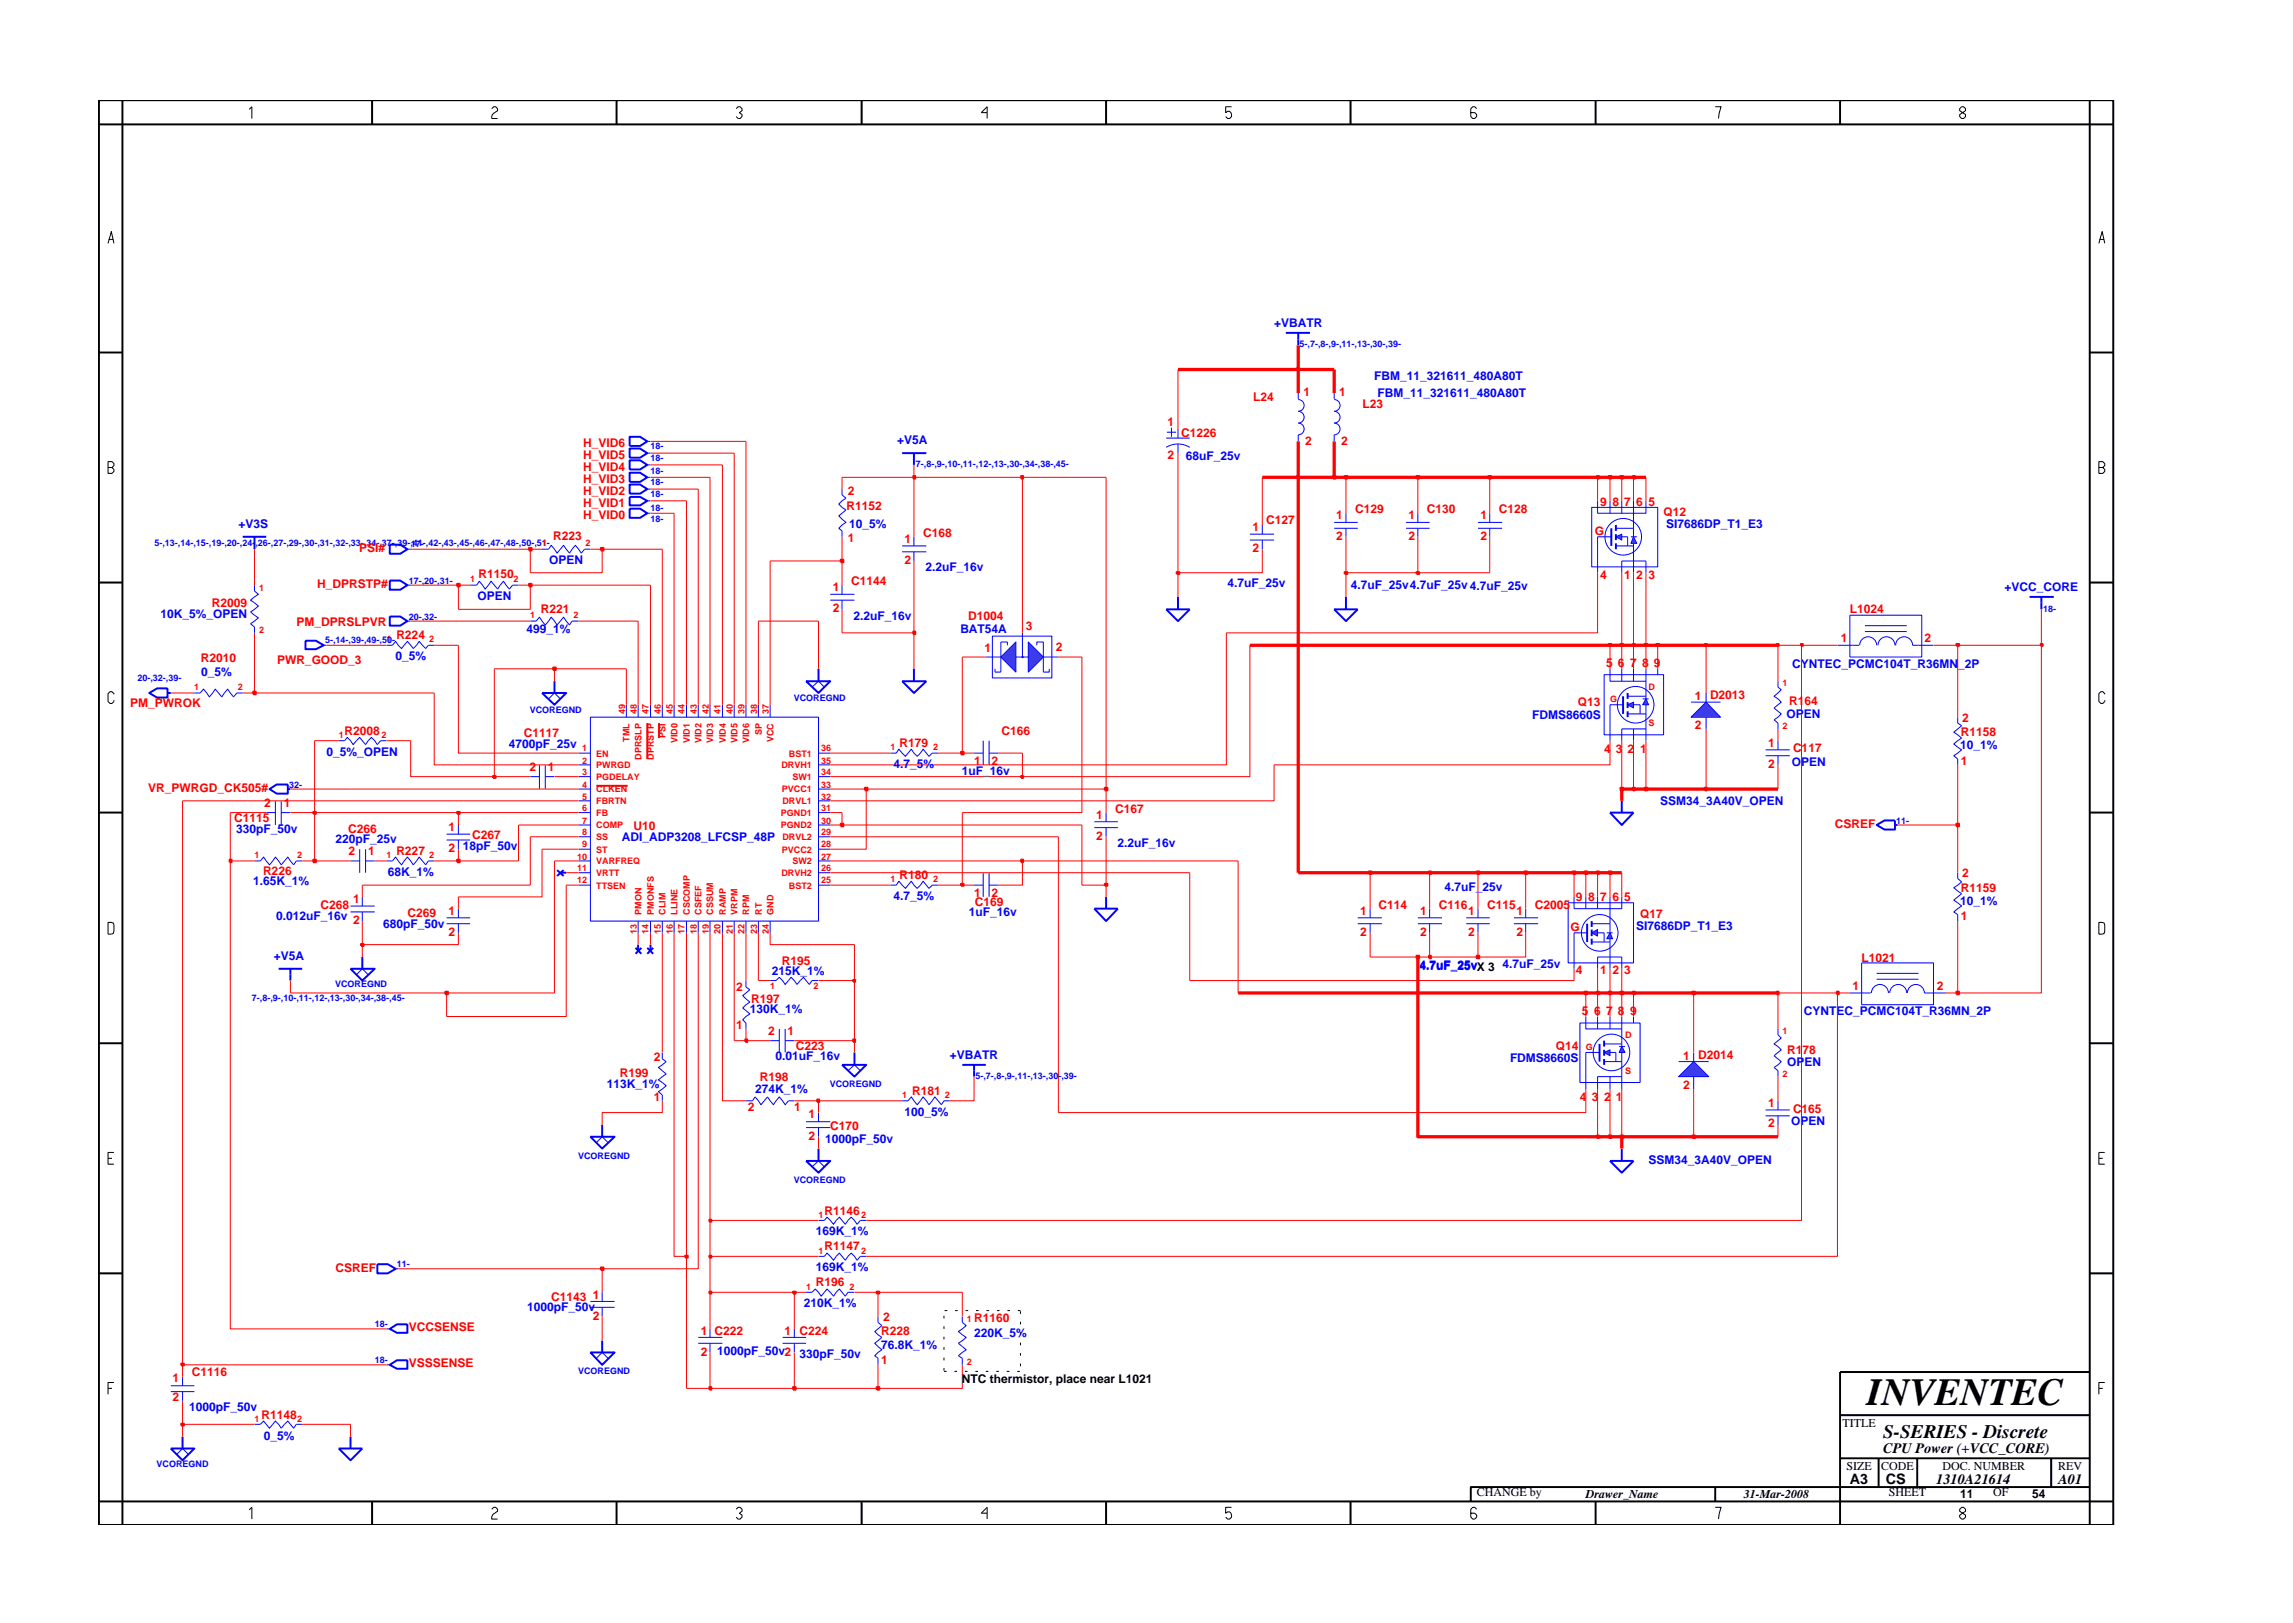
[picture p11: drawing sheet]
<svg xmlns="http://www.w3.org/2000/svg" width="297mm" height="210mm" viewBox="0 0 297 210" stroke-linecap="round" stroke-linejoin="round" font-family="sans-serif">
<defs><g id="words">
<text font-size="5" x="241.8" y="182">INVENTEC</text>
<text font-size="2.5" x="244" y="186.3">S-SERIES - Discrete</text>
<g font-size="1.9">
<text x="244" y="188.2">CPU Power (+VCC_CORE)</text>
<text x="239.6" y="192.2">A3</text>
<text x="244.3" y="192.3">CS</text>
<text x="250.8" y="192.2">1310A21614</text>
<text x="266.6" y="192.2">A01</text>
</g>
<g font-size="1.6" fill="#00f">
<text x="165" y="42.4">+VBATR</text>
<text x="178" y="49.2">FBM_11_321611_480A80T</text>
<text x="178.4" y="51.4">FBM_11_321611_480A80T</text>
<text x="116.2" y="57.5">+V5A</text>
<text x="153.6" y="59.6">68uF_25v</text>
<text x="30.9" y="68.4">+V3S</text>
<text x="110" y="68.4">10_5%</text>
<text x="215.8" y="68.4">SI7686DP_T1_E3</text>
<text x="61.8" y="77.8">OPEN</text>
<text x="71.1" y="73.1">OPEN</text>
<text x="119.9" y="74">2.2uF_16v</text>
<text x="159" y="76.1">4.7uF_25v</text>
<text x="175" y="76.3">4.7uF_25v4.7uF_25v 4.7uF_25v</text>
<text x="259.7" y="76.6">+VCC_CORE</text>
<text x="20.8" y="80">10K_5%_OPEN</text>
<text x="68.2" y="82">499_1%</text>
<text x="110.6" y="80.3">2.2uF_16v</text>
<text x="124.4" y="82">BAT54A</text>
<text x="26.1" y="87.6">0_5%</text>
<text x="51.2" y="85.5">0_5%</text>
<text x="232.2" y="86.5">CYNTEC_PCMC104T_R36MN_2P</text>
<text x="198.5" y="93.2">FDMS8660S</text>
<text x="231.4" y="93">OPEN</text>
<text x="42.3" y="97.9">0_5%_OPEN</text>
<text x="65.9" y="96.9">4700pF_25v</text>
<text x="115.8" y="99.5">4.7_5%</text>
<text x="124.6" y="100.4">1uF_16v</text>
<text x="232.1" y="99.2">OPEN</text>
<text x="253.9" y="97.1">10_1%</text>
<text x="30.6" y="108">330pF_50v</text>
<text x="215.1" y="104.3">SSM34_3A40V_OPEN</text>
<text x="43.5" y="109.2">220pF_25v</text>
<text x="50.2" y="113.5">68K_1%</text>
<text x="60" y="110.2">18pF_50v</text>
<text x="80.5" y="109">ADI_ADP3208_LFCSP_48P</text>
<text x="144.8" y="109.7">2.2uF_16v</text>
<text x="32.8" y="114.7">1.65K_1%</text>
<text x="35.8" y="119.2">0.012uF_16v</text>
<text x="115.8" y="116.6">4.7_5%</text>
<text x="125.5" y="118.6">1uF_16v</text>
<text x="187.1" y="115.5">4.7uF_25v</text>
<text x="253.9" y="117.3">10_1%</text>
<text x="35.5" y="124.3">+V5A</text>
<text x="49.6" y="120.2">680pF_50v</text>
<text x="183.9" y="125.6">4.7uF_25vX 3</text>
<text x="183.9" y="125.7">4.7uF_25v</text>
<text x="194.6" y="125.4">4.7uF_25v</text>
<text x="212" y="120.5">SI7686DP_T1_E3</text>
<text x="97.1" y="131.3">130K_1%</text>
<text x="100" y="126.3">215K_1%</text>
<text x="233.7" y="131.5">CYNTEC_PCMC104T_R36MN_2P</text>
<text x="100.4" y="137.3">0.01uF_16v</text>
<text x="123.1" y="137.2">+VBATR</text>
<text x="195.6" y="137.6">FDMS8660S</text>
<text x="78.6" y="140.9">113K_1%</text>
<text x="97.8" y="141.6">274K_1%</text>
<text x="231.5" y="138">OPEN</text>
<text x="106.9" y="148.1">1000pF_50v</text>
<text x="117.2" y="144.6">100_5%</text>
<text x="232" y="145.7">OPEN</text>
<text x="213.6" y="150.8">SSM34_3A40V_OPEN</text>
<text x="105.7" y="160">169K_1%</text>
<text x="105.7" y="164.7">169K_1%</text>
<text x="68.3" y="169.9">1000pF_50v</text>
<text x="104.1" y="169.4">210K_1%</text>
<text x="126.2" y="173.3">220K_5%</text>
<text x="92.9" y="175.5">1000pF_50v2</text>
<text x="103.6" y="175.9">330pF_50v</text>
<text x="114.2" y="174.8">76.8K_1%</text>
<text x="24.5" y="182.8">1000pF_50v</text>
<text x="34.2" y="186.5">0_5%</text>
</g>
<g font-size="1.6" fill="#f00">
<text x="162.4" y="52">L24</text>
<text x="168.8" y="51.3">1</text>
<text x="173.5" y="51.3">1</text>
<text x="176.5" y="52.8">L23</text>
<text x="75.5" y="59.5">H_VID5</text>
<text x="75.5" y="57.9">H_VID6</text>
<text x="151.2" y="55.2">1</text>
<text x="151.2" y="59.5">2</text>
<text x="153" y="56.6">C1226</text>
<text x="169.1" y="57.7">2</text>
<text x="173.7" y="57.7">2</text>
<text x="75.5" y="65.7">H_VID1</text>
<text x="75.5" y="64.1">H_VID2</text>
<text x="75.5" y="62.6">H_VID3</text>
<text x="75.5" y="61.1">H_VID4</text>
<text x="109.8" y="64.1">2</text>
<text x="207.3" y="65.5">9</text>
<text x="208.9" y="65.5">8</text>
<text x="210.4" y="65.5">7</text>
<text x="211.9" y="65.5">6</text>
<text x="213.5" y="65.5">5</text>
<text x="46.5" y="71.5">PSI#</text>
<text x="71.7" y="70">R223</text>
<text x="75.5" y="67.2">H_VID0</text>
<text x="109.7" y="66.1">R1152</text>
<text x="109.8" y="70.2">1</text>
<text x="117.2" y="70.4">1</text>
<text x="119.6" y="69.6">C168</text>
<text x="162.2" y="68.8">1</text>
<text x="162.2" y="71.5">2</text>
<text x="164" y="67.8">C127</text>
<text x="173.1" y="67.3">1</text>
<text x="173.1" y="69.9">2</text>
<text x="175.5" y="66.5">C129</text>
<text x="182.5" y="67.3">1</text>
<text x="182.5" y="69.9">2</text>
<text x="184.9" y="66.5">C130</text>
<text x="191.8" y="67.3">1</text>
<text x="191.8" y="69.9">2</text>
<text x="194.2" y="66.5">C128</text>
<text x="206.6" y="69.4">G</text>
<text x="215.5" y="66.9">Q12</text>
<text x="41.1" y="76.2">H_DPRSTP#</text>
<text x="62" y="74.9">R1150</text>
<text x="107.9" y="76.6">1</text>
<text x="110.3" y="75.8">C1144</text>
<text x="117.2" y="73.1">2</text>
<text x="207.3" y="75">4</text>
<text x="210.4" y="75">1</text>
<text x="211.9" y="75">2</text>
<text x="213.5" y="75">3</text>
<text x="27.5" y="78.7">R2009</text>
<text x="38.4" y="81">PM_DPRSLPVR</text>
<text x="51.3" y="82.7">R224</text>
<text x="70.1" y="79.4">R221</text>
<text x="107.9" y="79.3">2</text>
<text x="125.4" y="80.3">D1004</text>
<text x="132.9" y="81.6">3</text>
<text x="238.4" y="83.2">1</text>
<text x="239.6" y="79.4">L1024</text>
<text x="249.3" y="83.2">2</text>
<text x="26" y="85.7">R2010</text>
<text x="35.9" y="86">PWR_GOOD_3</text>
<text x="127.5" y="84.5">1</text>
<text x="136.8" y="84.3">2</text>
<text x="208.1" y="86.5">5</text>
<text x="209.6" y="86.5">6</text>
<text x="211.2" y="86.5">7</text>
<text x="212.7" y="86.5">8</text>
<text x="214.2" y="86.5">9</text>
<text x="16.9" y="91.6">PM_PWROK</text>
<text x="44.6" y="95.2">R2008</text>
<text x="67.8" y="95.5">C1117</text>
<text x="129.7" y="95.3">C166</text>
<text x="204.4" y="91.5">Q13</text>
<text x="219.6" y="94.4">2</text>
<text x="219.6" y="90.7">1 D2013</text>
<text x="231.8" y="91.3">R164</text>
<text x="254" y="95.4">R1158</text>
<text x="254.2" y="93.5">2</text>
<text x="68.6" y="99.9">2</text>
<text x="71" y="99.9">1</text>
<text x="116.5" y="96.8">R179</text>
<text x="126.2" y="99.1">1</text>
<text x="128.5" y="99.1">2</text>
<text x="207.8" y="97.6">4</text>
<text x="209.3" y="97.6">3</text>
<text x="210.8" y="97.6">2</text>
<text x="212.5" y="97.6">1</text>
<text x="229" y="96.8">1</text>
<text x="229" y="99.5">2</text>
<text x="232.3" y="97.5">C117</text>
<text x="254" y="99.1">1</text>
<text x="19.2" y="102.6">VR_PWRGD_CK505#</text>
<text x="30.3" y="106.5">C1115</text>
<text x="34.2" y="104.6">2</text>
<text x="36.8" y="104.6">1</text>
<text x="45.1" y="108">C266</text>
<text x="58.1" y="107.6">1</text>
<text x="82.1" y="107.5">U10</text>
<text x="142" y="106.1">1</text>
<text x="144.5" y="105.3">C167</text>
<text x="237.7" y="107.3">CSREF</text>
<text x="34.1" y="113.3">R226</text>
<text x="45.1" y="110.7">2</text>
<text x="47.7" y="110.7">1</text>
<text x="51.3" y="110.8">R227</text>
<text x="58.1" y="110.3">2</text>
<text x="61.2" y="108.7">C267</text>
<text x="116.5" y="113.8">R180</text>
<text x="142" y="108.8">2</text>
<text x="254.2" y="113.7">2</text>
<text x="41.5" y="117.7">C268</text>
<text x="45.7" y="117">1</text>
<text x="45.7" y="119.6">2</text>
<text x="52.8" y="118.8">C269</text>
<text x="58.1" y="118.5">1</text>
<text x="126.2" y="116.2">1</text>
<text x="126.3" y="117.4">C169</text>
<text x="128.5" y="116.2">2</text>
<text x="176.2" y="118.5">1</text>
<text x="178.6" y="117.8">C114</text>
<text x="184" y="118.5">1</text>
<text x="186.4" y="117.8">C116</text>
<text x="190.2" y="118.5">1</text>
<text x="192.6" y="117.8">C115</text>
<text x="196.4" y="118.5">1</text>
<text x="198.8" y="117.8">C2005</text>
<text x="204.1" y="116.8">9</text>
<text x="205.8" y="116.8">8</text>
<text x="207.3" y="116.8">7</text>
<text x="208.9" y="116.8">6</text>
<text x="210.4" y="116.8">5</text>
<text x="212.5" y="118.9">Q17</text>
<text x="254" y="115.5">R1159</text>
<text x="254" y="119.2">1</text>
<text x="58.1" y="121.2">2</text>
<text x="101.3" y="125">R195</text>
<text x="176.2" y="121.2">2</text>
<text x="184" y="121.2">2</text>
<text x="190.2" y="121.2">2</text>
<text x="196.4" y="121.2">2</text>
<text x="203.5" y="120.7">G</text>
<text x="241.2" y="124.6">L1021</text>
<text x="95.4" y="128.4">2</text>
<text x="97.3" y="129.9">R197</text>
<text x="204.1" y="126.2">4</text>
<text x="204.9" y="131.5">5</text>
<text x="206.5" y="131.5">6</text>
<text x="207.3" y="126.2">1</text>
<text x="208.1" y="131.5">7</text>
<text x="208.9" y="126.2">2</text>
<text x="209.6" y="131.5">8</text>
<text x="210.4" y="126.2">3</text>
<text x="211.2" y="131.5">9</text>
<text x="240" y="128.2">1</text>
<text x="250.9" y="128.2">2</text>
<text x="84.7" y="137.4">2</text>
<text x="95.4" y="133.3">1</text>
<text x="99.5" y="134">2</text>
<text x="102" y="134">1</text>
<text x="103.1" y="136">C223</text>
<text x="201.5" y="136.1">Q14</text>
<text x="218" y="137.4">1 D2014</text>
<text x="231.5" y="136.5">R178</text>
<text x="80.3" y="139.5">R199</text>
<text x="84.7" y="142.7">1</text>
<text x="96.9" y="144">2</text>
<text x="98.4" y="140.1">R198</text>
<text x="102.9" y="143.9">1</text>
<text x="118.1" y="141.8">R181</text>
<text x="204.7" y="142.6">4</text>
<text x="206.2" y="142.6">3</text>
<text x="207.8" y="142.6">2</text>
<text x="209.3" y="142.6">1</text>
<text x="218" y="141.1">2</text>
<text x="229" y="143.4">1</text>
<text x="104.7" y="144.9">1</text>
<text x="104.7" y="147.7">2</text>
<text x="107.6" y="146.3">C170</text>
<text x="229" y="146.1">2</text>
<text x="232.3" y="144.2">C165</text>
<text x="106.8" y="162">R1147</text>
<text x="106.8" y="157.3">R1146</text>
<text x="43.4" y="164.8">CSREF</text>
<text x="105.7" y="166.7">R196</text>
<text x="52.9" y="172.5">VCCSENSE</text>
<text x="71.4" y="168.6">C1143</text>
<text x="76.8" y="168.3">1</text>
<text x="76.8" y="170.9">2</text>
<text x="90.8" y="172.9">1 C222</text>
<text x="101.6" y="172.9">1</text>
<text x="103.6" y="173">C224</text>
<text x="114.2" y="173">R228</text>
<text x="114.4" y="171.1">2</text>
<text x="126.2" y="171.3">R1160</text>
<text x="22.4" y="179.1">1</text>
<text x="24.8" y="178.3">C1116</text>
<text x="52.9" y="177.1">VSSSENSE</text>
<text x="90.8" y="175.6">2</text>
<text x="114.2" y="176.7">1</text>
<text x="22.4" y="181.5">2</text>
<text x="33.9" y="183.8">R1148</text>
</g>
<g font-size="1.6">
<text x="124.6" y="179.2">NTC thermistor, place near L1021</text>
<text x="238.7" y="184.8">TITLE</text>
<text x="239.2" y="190.4">SIZE</text>
<text x="243.7" y="190.4">CODE</text>
<text x="251.6" y="190.4">DOC. NUMBER</text>
<text x="266.6" y="190.4">REV</text>
<text x="191.3" y="193.9">CHANGE by</text>
<text x="205.4" y="194.1">Drawer_Name</text>
<text x="225.9" y="194.1">31-Mar-2008</text>
<text x="244.7" y="193.9">SHEET</text>
<text x="253.9" y="194.1">11</text>
<text x="258.2" y="193.9">OF</text>
<text x="263.3" y="194.1">54</text>
</g>
<g font-size="1.2" fill="#00f">
<text x="168.3" y="45">5-,7-,8-,9-,11-,13-,30-,39-</text>
<text x="84.3" y="58.2">18-</text>
<text x="84.3" y="59.7">18-</text>
<text x="84.3" y="62.9">18-</text>
<text x="84.3" y="61.4">18-</text>
<text x="84.3" y="64.4">18-</text>
<text x="118.6" y="60.5">7-,8-,9-,10-,11-,12-,13-,30-,34-,38-,45-</text>
<text x="20" y="70.7">5-,13-,14-,15-,19-,20-,24-,26-,27-,29-,30-,31-,32-,33-,34-,37-,39-,41-,42-,43-,45-,46-,47-,48-,50-,51-</text>
<text x="53.2" y="70.9">17-</text>
<text x="84.3" y="66.2">18-</text>
<text x="84.3" y="67.7">18-</text>
<text x="52.9" y="75.6">17-,20-,31-</text>
<text x="42.1" y="83.3">5-,14-,39-,49-,50-</text>
<text x="52.9" y="80.3">20-,32-</text>
<text x="264.7" y="79.2">18-</text>
<text x="17.8" y="88.3">20-,32-,39-</text>
<text x="68.6" y="92.4">VCOREGND</text>
<text x="102.8" y="90.8">VCOREGND</text>
<text x="37.5" y="102.1">32-</text>
<text x="245.6" y="106.7">11-</text>
<text x="32.6" y="129.7">7-,8-,9-,10-,11-,12-,13-,30-,34-,38-,45-</text>
<text x="43.4" y="127.9">VCOREGND</text>
<text x="107.5" y="140.8">VCOREGND</text>
<text x="126.4" y="139.8">5-,7-,8-,9-,11-,13-,30-,39-</text>
<text x="74.9" y="150.1">VCOREGND</text>
<text x="102.8" y="153.2">VCOREGND</text>
<text x="51.4" y="164.2">11-</text>
<text x="48.6" y="171.9">18-</text>
<text x="48.6" y="176.6">18-</text>
<text x="74.9" y="178">VCOREGND</text>
<text x="20.3" y="190.1">VCOREGND</text>
</g>
<g font-size="1.2" fill="#f00">
<text x="70.2" y="70.7">1</text>
<text x="75.8" y="70.7">2</text>
<text x="33.6" y="76.5">1</text>
<text x="60.9" y="75.4">1</text>
<text x="66.5" y="75.4">2</text>
<text x="33.6" y="82">2</text>
<text x="50.1" y="83.2">1</text>
<text x="55.6" y="83.2">2</text>
<text x="68.7" y="80">1</text>
<text x="74.3" y="80">2</text>
<text x="25.2" y="89.4">1</text>
<text x="30.8" y="89.4">2</text>
<text x="213.6" y="89.5">D</text>
<text x="230.9" y="88.9">1</text>
<text x="43.9" y="95.6">1</text>
<text x="49.4" y="95.6">2</text>
<text x="81" y="92.5" transform="rotate(-90 81 92.5)">49</text>
<text x="82.5" y="92.5" transform="rotate(-90 82.5 92.5)">48</text>
<text x="84" y="92.5" transform="rotate(-90 84 92.5)">47</text>
<text x="85.6" y="92.5" transform="rotate(-90 85.6 92.5)">46</text>
<text x="86.2" y="95.5" transform="rotate(-90 86.2 95.5)">PSI</text>
<text x="87.2" y="92.5" transform="rotate(-90 87.2 92.5)">45</text>
<text x="88.7" y="92.5" transform="rotate(-90 88.7 92.5)">44</text>
<text x="90.3" y="92.5" transform="rotate(-90 90.3 92.5)">43</text>
<text x="91.8" y="92.5" transform="rotate(-90 91.8 92.5)">42</text>
<text x="93.3" y="92.5" transform="rotate(-90 93.3 92.5)">41</text>
<text x="94.9" y="92.5" transform="rotate(-90 94.9 92.5)">40</text>
<text x="96.5" y="92.5" transform="rotate(-90 96.5 92.5)">39</text>
<text x="98.1" y="92.5" transform="rotate(-90 98.1 92.5)">38</text>
<text x="98.7" y="95.2" transform="rotate(-90 98.7 95.2)">SP</text>
<text x="99.6" y="92.5" transform="rotate(-90 99.6 92.5)">37</text>
<text x="208.6" y="91">G</text>
<text x="213.6" y="94.1">S</text>
<text x="230.9" y="94.4">2</text>
<text x="75.4" y="100.4">3</text>
<text x="75.4" y="97.3">1</text>
<text x="75.4" y="98.9">2</text>
<text x="77.2" y="101.1">PGDELAY</text>
<text x="77.2" y="98">EN</text>
<text x="77.2" y="99.5">PWRGD</text>
<text x="81.6" y="96.1" transform="rotate(-90 81.6 96.1)">TML</text>
<text x="83.1" y="98.4" transform="rotate(-90 83.1 98.4)">DPRSLP</text>
<text x="84.7" y="98.4" transform="rotate(-90 84.7 98.4)">DPRSTP</text>
<text x="87.7" y="96.3" transform="rotate(-90 87.7 96.3)">VID0</text>
<text x="89.4" y="96.3" transform="rotate(-90 89.4 96.3)">VID1</text>
<text x="90.9" y="96.3" transform="rotate(-90 90.9 96.3)">VID2</text>
<text x="92.4" y="96.3" transform="rotate(-90 92.4 96.3)">VID3</text>
<text x="94" y="96.3" transform="rotate(-90 94 96.3)">VID4</text>
<text x="95.5" y="96.3" transform="rotate(-90 95.5 96.3)">VID5</text>
<text x="97.1" y="96.3" transform="rotate(-90 97.1 96.3)">VID6</text>
<text x="100.2" y="96.1" transform="rotate(-90 100.2 96.1)">VCC</text>
<text x="101.2" y="99.5">DRVH1</text>
<text x="102.2" y="98">BST1</text>
<text x="102.7" y="101.1">SW1</text>
<text x="106.4" y="100.4">34</text>
<text x="106.4" y="98.9">35</text>
<text x="106.4" y="97.3">36</text>
<text x="115.3" y="97.1">1</text>
<text x="120.9" y="97.1">2</text>
<text x="75.4" y="103.6">5</text>
<text x="75.4" y="102.1">4</text>
<text x="75.4" y="106.7">7</text>
<text x="75.4" y="105.1">6</text>
<text x="77.2" y="104.2">FBRTN</text>
<text x="77.2" y="102.7">CLKEN</text>
<text x="77.2" y="107.3">COMP</text>
<text x="77.2" y="105.7">FB</text>
<text x="101.2" y="105.7">PGND1</text>
<text x="101.2" y="107.3">PGND2</text>
<text x="101.3" y="102.7">PVCC1</text>
<text x="101.4" y="104.2">DRVL1</text>
<text x="106.4" y="105.1">31</text>
<text x="106.4" y="106.7">30</text>
<text x="106.4" y="103.6">32</text>
<text x="106.4" y="102.1">33</text>
<text x="33" y="111.1">1</text>
<text x="38.5" y="111.1">2</text>
<text x="50.1" y="111.1">1</text>
<text x="55.6" y="111.1">2</text>
<text x="74.8" y="111.4">10</text>
<text x="74.8" y="112.9">11</text>
<text x="75.4" y="108.2">8</text>
<text x="75.4" y="109.8">9</text>
<text x="77.2" y="108.8">SS</text>
<text x="77.2" y="110.4">ST</text>
<text x="77.2" y="112">VARFREQ</text>
<text x="77.2" y="113.5">VRTT</text>
<text x="101.2" y="113.5">DRVH2</text>
<text x="101.3" y="110.4">PVCC2</text>
<text x="101.4" y="108.8">DRVL2</text>
<text x="102.7" y="112">SW2</text>
<text x="106.4" y="111.4">27</text>
<text x="106.4" y="112.9">26</text>
<text x="106.4" y="108.2">29</text>
<text x="106.4" y="109.8">28</text>
<text x="74.8" y="114.4">12</text>
<text x="77.2" y="115.1">TTSEN</text>
<text x="83.1" y="118.5" transform="rotate(-90 83.1 118.5)">PMON</text>
<text x="84.7" y="118.5" transform="rotate(-90 84.7 118.5)">PMONFS</text>
<text x="86.2" y="118.5" transform="rotate(-90 86.2 118.5)">CLIM</text>
<text x="87.7" y="118.5" transform="rotate(-90 87.7 118.5)">LLINE</text>
<text x="89.4" y="118.5" transform="rotate(-90 89.4 118.5)">CSCOMP</text>
<text x="90.9" y="118.5" transform="rotate(-90 90.9 118.5)">CSFEF</text>
<text x="92.4" y="118.5" transform="rotate(-90 92.4 118.5)">CSSUM</text>
<text x="94" y="118.5" transform="rotate(-90 94 118.5)">RAMP</text>
<text x="95.5" y="118.5" transform="rotate(-90 95.5 118.5)">VRPM</text>
<text x="97.1" y="118.5" transform="rotate(-90 97.1 118.5)">RPM</text>
<text x="98.7" y="118.5" transform="rotate(-90 98.7 118.5)">RT</text>
<text x="100.2" y="118.5" transform="rotate(-90 100.2 118.5)">GND</text>
<text x="102.2" y="115.1">BST2</text>
<text x="106.4" y="114.4">25</text>
<text x="115.3" y="114.2">1</text>
<text x="120.9" y="114.2">2</text>
<text x="82.5" y="121" transform="rotate(-90 82.5 121)">13</text>
<text x="84" y="121" transform="rotate(-90 84 121)">14</text>
<text x="85.6" y="121" transform="rotate(-90 85.6 121)">15</text>
<text x="87.2" y="121" transform="rotate(-90 87.2 121)">16</text>
<text x="88.7" y="121" transform="rotate(-90 88.7 121)">17</text>
<text x="90.3" y="121" transform="rotate(-90 90.3 121)">18</text>
<text x="91.8" y="121" transform="rotate(-90 91.8 121)">19</text>
<text x="93.3" y="121" transform="rotate(-90 93.3 121)">20</text>
<text x="94.9" y="121" transform="rotate(-90 94.9 121)">21</text>
<text x="96.5" y="121" transform="rotate(-90 96.5 121)">22</text>
<text x="98.1" y="121" transform="rotate(-90 98.1 121)">23</text>
<text x="99.6" y="121" transform="rotate(-90 99.6 121)">24</text>
<text x="99.8" y="128.1">1</text>
<text x="105.4" y="128.1">2</text>
<text x="205.4" y="136">G</text>
<text x="210.5" y="134.5">D</text>
<text x="230.9" y="134">1</text>
<text x="116.9" y="142.2">1</text>
<text x="122.4" y="142.2">2</text>
<text x="210.5" y="139.2">S</text>
<text x="230.9" y="139.5">2</text>
<text x="106" y="157.8">1</text>
<text x="111.6" y="157.8">2</text>
<text x="104.4" y="167.1">1</text>
<text x="106" y="162.4">1</text>
<text x="110" y="167.1">2</text>
<text x="111.6" y="162.4">2</text>
<text x="125.3" y="171.3">1</text>
<text x="125.3" y="176.8">2</text>
<text x="33" y="184.2">1</text>
<text x="38.5" y="184.2">2</text>
</g>
</g></defs>
<path d="M262.9 77.3h3.2M264.4 77.3v1.6M70.2 89.8h3.1l-1.5 1.5zM71.8 88.3v1.5M210.3 90.2v2.3M208.6 150.4h3l-1.5 1.5zM210.1 148.8v1.6M48.9 163.8h1.3l1.1 .6-1.1 .6h-1.3zM50.5 176.8l.9-.6h1.4v1.1h-1.4zM22.1 187.6h3.1l-1.5 1.6zM23.7 186.1v1.5" fill="none" stroke="#00f" stroke-width=".25"/>
<g fill="none" stroke="#00f" stroke-width=".13">
<path d="M151.1 58a2.88 2.88 0 0 1 3 0M151.1 56.8h3M151.2 56h1.1M151.8 55.4v1.2M152.6 55.6v1.2M152.6 57.5v1.2M107.6 77h3.1M107.6 77.8h3.1M109.1 75.8v1.2M109.1 77.8v1.1M182.1 67.7h3.1M182.1 68.4h3.1"/>
<path d="M183.7 66.5v1.2M183.7 68.4v1.1M239.6 79.7h9.3v5.4h-9.3zM50.1 83.6h.7l.5-.5 .7 .9 .8-.9 .7 .9 .8-.9 .8 .9 .4-.4h.7M71.1 90.5l.7-.7 .8 .7M115.3 97.6h.8l.3-.5 .9 .9 .8-.9 .7 .9 .8-.9 .7 .9 .5-.4h.7M208.6 91.3h1.7M238 83.6h2.8M240.9 83.6a1.1 1.1 0 0 1 1.1-1.1 1.1 1.1 0 0 1 1.1 1.1M241.6 81.1h5.4M241.6 81.8h5.4M243.3 83.6a1.1 1.1 0 0 1 1.1-1.1 1.1 1.1 0 0 1 1.1 1.1"/>
<path d="M245.6 83.6a1.1 1.1 0 0 1 1.1-1.1 1.1 1.1 0 0 1 1.1 1.1h2.7M50.1 111.5h.7l.5-.5 .7 1 .8-1 .7 1 .8-1 .8 1 .4-.5h.7M183.7 118.9h3.1M183.7 119.7h3.1M185.2 117.7v1.2M185.2 119.7v1.1M253.6 113.1v.7l.5 .4-1 .8 1 .8-1 .8 1 .8-1 .7 .5 .4v.8M85.8 136.3v.9l.5 .3-1 .8 1 .8-1 .8 1 .8-1 .7 .5 .4v.8M239.6 128.6h2.7M241.2 124.7h9.3v5.5h-9.3zM242.4 128.6a1.1 1.1 0 0 1 1.1-1.1 1.1 1.1 0 0 1 1.1 1.1M243.1 126.1h5.4"/>
<path d="M243.1 126.9h5.4M244.8 128.6a1.1 1.1 0 0 1 1.1-1.1 1.1 1.1 0 0 1 1.1 1.1M247.1 128.6a1.1 1.1 0 0 1 1.1-1.1 1.1 1.1 0 0 1 1.1 1.1h2.8M96.6 142.6h.9l.3-.5 .8 1 .8-1 .8 1 .8-1 .7 1 .4-.5h.8M116.9 142.6h.7l.5-.5 .7 1 .8-1 .7 1 .8-1 .8 1 .4-.5h.7M50.1 176.8h.4M51.3 164.4h.3M22.9 188.4l.8-.8 .7 .8"/>
</g>
<path d="M213.2 90.5l.4 .8h-.8z" fill="#3c3cc8"/>
<path d="M212.8 90.5h.8M213.2 90.5l.4 .8h-.8z" fill="none" stroke="#00f" stroke-width=".13"/>
<path d="M210.8 91.3l.8-.3v.7z" fill="#3c3cc8"/>
<g fill="none" stroke="#00f" stroke-width=".13">
<path d="M207.8 87.4h7.7v7.8h-7.7zM208.6 86.6v1.7h4.6M208.6 91.3v4.7M210.1 86.6v1.7M210.8 91.3l.8-.3v.7zM210.8 92.5h2.4M210.8 90.2h2.4M211.6 91.3h.9v1.2M211.6 86.6v1.7M211.6 94.4v1.6M213.2 94.4h-3.1v1.6M213.2 86.6v3.9"/>
<path d="M213.2 91.3v4.7M214.7 86.6v.8M205.4 136.3h1.8"/>
<circle cx="211.9" cy="91.3" r="2.37"/>
</g>
<path d="M210.8 89.8v.7M210.8 91v.7M210.8 92.1v.8M207.2 135.2v2.3" fill="none" stroke="#00f" stroke-width=".25"/>
<path d="M210.1 135.6l.4 .7h-.8z" fill="#3c3cc8"/>
<path d="M209.7 135.6h.8M210.1 135.6l.4 .7h-.8z" fill="none" stroke="#00f" stroke-width=".13"/>
<path d="M207.8 136.3l.8-.3v.8z" fill="#3c3cc8"/>
<g fill="none" stroke="#00f" stroke-width=".13">
<path d="M83.8 57.2h.5M168.2 51.8a.76 .76 0 0 1 .7 .7 .76 .76 0 0 1-.7 .8 .76 .76 0 0 1 .7 .7 .76 .76 0 0 1-.7 .8 .76 .76 0 0 1 .7 .8 .76 .76 0 0 1-.7 .7v.9M168.2 50.9v.8M172.8 51.8a.76 .76 0 0 1 .8 .7 .76 .76 0 0 1-.8 .8 .76 .76 0 0 1 .8 .7 .76 .76 0 0 1-.8 .8 .76 .76 0 0 1 .8 .8 .76 .76 0 0 1-.8 .7v.9M172.8 50.9v.8M33 75.8v.8l.5 .4-1 .8 1 .7-1 .8 1 .7-1 .8 .5 .4v.8M109.1 63.4v.7l.5 .4-.9 .8 .9 .8-.9 .7 .9 .9-.9 .7 .4 .4v.7M116.9 70.7h3.1M116.9 71.5h3.1M118.4 69.5v1.2M118.4 71.5v1.2M191.5 67.7h3.1"/>
<path d="M191.5 68.4h3.1M193 66.5v1.2M193 68.4v1.1M25.2 89.8h.7l.5-.5 .7 1 .8-1 .8 1 .8-1 .8 1 .4-.5h.7M69.9 99.1v3.1M70.6 99.1v3.1M75 99.1h1.5M75 97.6h1.5M76.5 92.9h29.5v26.4h-29.5zM81.1 91.3v1.6M82.7 91.3v1.6M84.3 91.3v1.6"/>
<path d="M85.8 91.3v1.6M87.3 91.3v1.6M88.9 91.3v1.6M90.5 91.3v1.6M92 91.3v1.6M93.6 91.3v1.6M95.1 91.3v1.6M96.6 91.3v1.6M98.2 91.3v1.6M99.8 91.3v1.6M106 97.6h1.6M106 99.1h1.6"/>
<path d="M219.1 91h3.8M221 89.8v1.2M221 92.9v1.5M228.7 97.9h3.1M228.7 97.1h3.1M230.3 96v1.1M230.3 97.9v1.2M230.3 88.3v.7l.4 .4-.9 .8 .9 .8-.9 .7 .9 .8-.9 .7 .5 .5v.7M253.6 92.9v.8l.5 .3-1 .9 1 .7-1 .8 1 .7-1 .8 .5 .4v.8M57.9 118.9h3M57.9 119.7h3M57.9 108.1h3"/>
<path d="M57.9 108.8h3M59.4 106.9v1.2M59.4 108.8v1.2M59.4 117.7v1.2M59.4 119.7v1.1M68.7 100.6h1.2M70.6 100.6h1.2M75 102.2h1.5M75 105.3h1.5M75 108.4h1.5M75 111.5h1.5M75 114.7h1.5"/>
<path d="M75 100.6h1.5M75 103.7h1.5M75 106.9h1.5M75 110h1.5M75 113.1h1.5M82.7 119.3v1.5M84.3 119.3v1.5M85.8 119.3v1.5M87.3 119.3v1.5M88.9 119.3v1.5M90.5 119.3v1.5M92 119.3v1.5"/>
<path d="M93.6 119.3v1.5M95.1 119.3v1.5M96.6 119.3v1.5M98.2 119.3v1.5M99.8 119.3v1.5M106 100.6h1.6M106 103.7h1.6M106 106.9h1.6M106 110h1.6M106 113.1h1.6M106 102.2h1.6M106 105.3h1.6"/>
<path d="M106 108.4h1.6M106 111.5h1.6M106 114.7h1.6M175.9 119.7h3.1M175.9 118.9h3.1M177.5 117.7v1.2M177.5 119.7v1.1M189.9 118.9h3.1M189.9 119.7h3.1M191.5 117.7v1.2M191.5 119.7v1.1M96.6 127v.9l.5 .3-.9 .8 .9 .8-.9 .8 .9 .7-.9 .8 .4 .4v.8"/>
<path d="M99.8 127h.7l.5-.4 .7 .9 .8-.9 .7 .9 .9-.9 .7 .9 .4-.5h.8M109.8 138.7l.9-.7 .7 .7M204.7 132.5h7.8v7.7h-7.8zM205.4 131.7v1.6h4.7M205.4 136.3v4.8M207 131.7v1.6M207.8 135.2h2.3M207.8 136.3l.8-.3v.8zM207.8 137.5h2.3M208.6 131.7v1.6M208.6 139.5v1.6M208.6 136.3h.7v1.2"/>
<path d="M210.1 131.7v3.9M210.1 136.3v4.8M210.1 139.5h-3.1v1.6M211.6 131.7v.8M77.2 148l.8-.7 .8 .7M105.2 151.2l.8-.8 .8 .8M50.1 172.2h.4M77.2 176l.8-.8 .8 .8M33 184.5h.7l.4-.4 .8 .9 .8-.9 .7 .9 .9-.9 .7 .9 .4-.5h.7"/>
<circle cx="208.8" cy="136.3" r="2.37"/>
</g>
<g fill="none" stroke="#00f" stroke-width=".25">
<path d="M81.6 56.6h1.3l.9 .6-.9 .6h-1.3zM116.9 58.7h3.1M118.4 58.7v1.5M31.4 69.5h3.1M33 69.5v1.6M151.1 78.9h3l-1.5 1.6zM152.6 77.3v1.6M172.8 78.9h3.1l-1.5 1.6zM174.4 77.3v1.6M116.9 88.3h3.1l-1.6 1.5zM118.4 86.6v1.7M208.6 105.3h3l-1.5 1.6z"/>
<path d="M210.1 103.7v1.6M36.1 125.5h3M37.6 125.5v1.5M109.1 138h3.1l-1.5 1.5zM110.7 136.3v1.7M124.7 138h3M126.2 138v1.5M207.8 134.8v.8M207.8 136v.8M207.8 137.2v.8M76.5 147.3h3.1l-1.6 1.5zM78 145.7v1.6"/>
<path d="M104.4 150.4h3.2l-1.6 1.5zM106 148.8v1.6M50.5 172.2l.9-.6h1.4v1.1h-1.4zM76.5 175.2h3.1l-1.6 1.6zM78 173.7v1.5M43.9 187.6h3l-1.5 1.6zM45.4 186.1v1.5"/>
</g>
<path d="M83.8 93.7v4.6M85.4 93.7v1.9M77.2 101.8h4.1" fill="none" stroke="#f00" stroke-width=".25"/>
<path d="M219.1 92.9l1.9-1.9 1.9 1.9z" fill="#3c3cc8"/>
<g fill="none" stroke="#00f" stroke-width=".13">
<path d="M83.8 58.7h.5M52.8 71.1h.4M83.8 60.2h.5M83.8 63.4h.5M83.8 66.5h.5M83.8 61.8h.5M207 69.5h1.7M105.2 89l.8-.7 .8 .7M219.1 92.9l1.9-1.9 1.9 1.9zM90.5 173.3h3.1M90.5 174h3.1M92 172.2v1.1"/>
<path d="M92 174v1.2"/>
</g>
<path d="M81.6 58.1h1.3l.9 .6-.9 .6h-1.3zM81.6 59.6h1.3l.9 .6-.9 .6h-1.3zM50.5 70.6h1.3l1 .5-1 .6h-1.3zM81.6 62.8h1.3l.9 .6-.9 .6h-1.3zM81.6 65.9h1.3l.9 .6-.9 .6h-1.3zM81.6 61.2h1.3l.9 .6-.9 .6h-1.3zM208.7 68.4v2.3M19.3 89.8l1-.6h1.4v1.2h-1.4zM21.7 89.8h.4M104.4 88.3h3.2l-1.6 1.5zM106 86.6v1.7" fill="none" stroke="#00f" stroke-width=".25"/>
<path d="M211.6 69.5l.4 .9h-.7z" fill="#3c3cc8"/>
<path d="M211.3 69.5h.7M211.6 69.5l.4 .9h-.7z" fill="none" stroke="#00f" stroke-width=".13"/>
<path d="M209.3 69.5l.8-.3v.8z" fill="#3c3cc8"/>
<g fill="none" stroke="#00f" stroke-width=".13">
<path d="M83.8 64.9h.5M206.2 65.7h8.5v7.7h-8.5zM207 64.9v1.6h4.6h1.6v-1.6M207 69.5v4.7M208.6 64.9v1.6M209.3 68.4h2.3M209.3 69.5l.8-.3v.8zM209.3 70.7h2.3M210.1 74.2v-1.5h3.1v1.5M210.1 64.9v1.6M210.1 69.5h.7v1.2M211.6 64.9v4.6"/>
<path d="M211.6 70.4v3.8M43.9 96h.7l.4-.5 .7 1 .9-1 .8 1 .7-1 .8 1 .4-.5h.8M126.2 97.6h1.2M127.4 96v3.1M128.1 97.6h1.2M128.1 96v3.1M115.3 114.7h.8l.3-.5 .9 .9 .8-.9 .7 .9 .8-.9 .7 .9 .5-.4h.7M46.2 126.3l.7-.8 .8 .8M217.5 137.5h3.8M219.4 136.3v1.2M219.4 139.5v1.6M230.3 133.3v.8l.4 .4-.9 .7 .9 .8-.9 .8 .9 .7-.9 .8 .5 .4v.8"/>
<path d="M228.7 144.6h3.1M228.7 143.8h3.1M230.3 142.6v1.2M230.3 144.6v1.1M22.1 179.5h3.1M23.7 178.3v1.2M113.7 170.5v.8l.5 .4-.9 .8 .9 .8-.9 .7 .9 .9-.9 .7 .4 .4v.8M124.7 170.5v.8l.5 .4-1.1 .8 1.1 .8-1.1 .7 1.1 .9-1.1 .7 .6 .4v.8M22.1 180.3h3.1M23.7 180.3v1.2"/>
<circle cx="210.3" cy="69.5" r="2.37"/>
</g>
<path d="M81.6 64.4h1.3l.9 .5-.9 .6h-1.3zM209.3 68v.8M209.3 69.2v.8M209.3 70.4v.7M45.4 125.5h3.1l-1.6 1.5zM46.9 124v1.5" fill="none" stroke="#00f" stroke-width=".25"/>
<path d="M217.5 139.5l1.9-2 1.9 2z" fill="#3c3cc8"/>
<g fill="none" stroke="#00f" stroke-width=".13">
<path d="M60.9 75.8h.9l.3-.5 .8 1 .7-1 .9 1 .7-1 .8 1 .4-.5h.8M70.2 71.1h.9l.3-.5 .8 1.1 .8-1.1 .8 1.1 .7-1.1 .8 1.1 .4-.6h.8M161.9 70h3.1M161.9 69.2h3.1M163.5 68v1.2M163.5 70v1.1M172.8 67.7h3.1M172.8 68.4h3.1M174.4 66.5v1.2M174.4 68.4v1.1M34.5 105.3h1.2M35.7 103.7v3.2"/>
<path d="M36.4 103.7v3.2M36.4 105.3h1.2M45.4 111.5h1.2M45.4 117.4h3.1M45.4 118.1h3.1M46.6 110v3.1M46.9 116.2v1.2M46.9 118.1v1.2M47.4 110v3.1M47.4 111.5h1.1M141.8 106.5h3M141.8 107.2h3"/>
<path d="M143.3 105.3v1.2M143.3 107.2v1.2M203.9 120.8h1.7M217.5 139.5l1.9-2 1.9 2zM104.4 146.1h3.2M104.4 145.3h3.2M106 158.1h.8l.3-.4 .9 .9 .7-.9 .8 .9 .8-.9 .7 .9 .4-.5h.8M106 144.1v1.2M106 146.1v1.2M101.4 173.3h3M101.4 174h3M102.9 172.2v1.1"/>
<path d="M102.9 174v1.2M104.4 167.4h.8l.4-.4 .8 .9 .7-.9 .9 .9 .7-.9 .8 .9 .3-.5h.9M106 162.8h.8l.3-.5 .9 1 .7-1 .8 1 .8-1 .7 1 .4-.5h.8"/>
</g>
<g fill="none" stroke="#00f" stroke-width=".25">
<path d="M166.6 43.1h3.1M168.2 43.1v1.6M72.2 112.7l.8 .8M72.6 113.1h.7M73 112.7l-.8 .8M141.8 117.7h3l-1.5 1.6zM143.3 116.2v1.5M205.6 119.7v2.3M243.1 106.9l1-.6h1.4v1.2h-1.4zM245.5 106.9h.3M82.3 122.8l.8 .8M82.7 122.4v.8"/>
<path d="M83.1 122.8l-.8 .8M83.8 122.8l.8 .8M84.3 122.4v.8M84.6 122.8l-.8 .8"/>
</g>
<path d="M208.6 120.8l.3 .8h-.8z" fill="#3c3cc8"/>
<path d="M208.1 120.8h.8M208.6 120.8l.3 .8h-.8z" fill="none" stroke="#00f" stroke-width=".13"/>
<path d="M206.2 120.8l.8-.4v.9z" fill="#3c3cc8"/>
<g fill="none" stroke="#00f" stroke-width=".13">
<path d="M33 111.5h.7l.4-.5 .8 1 .8-1 .7 1 .9-1 .7 1 .4-.5h.7M126.2 114.7h1.2M127.4 113.1v3.1M128.1 114.7h1.2M128.1 113.1v3.1M203.1 117h8.5v7.7h-8.5zM205.4 116.2v1.5M206.2 119.7h2.4M207 116.2v1.5M208.6 116.2v4.6M210.1 116.2v1.5h-6.2v-1.5M99.8 134.8h1.2"/>
<path d="M101 133.3v3M101.7 133.3v3M101.7 134.8h1.2M203.9 120.8v4.7M206.2 120.8l.8-.4v.9zM206.2 122h2.4M207 120.8h.8v1.2M207 125.5v-1.5h3.1v1.5M208.6 121.6v3.9M76.5 168.6h3.1M76.5 169.4h3.1M78 167.4v1.2"/>
<path d="M78 169.4v1.1"/>
<circle cx="207.2" cy="120.8" r="2.37"/>
</g>
<path d="M206.2 119.3v.8M206.2 120.4v.9M206.2 121.6v.8" fill="none" stroke="#00f" stroke-width=".25"/>
<path d="M133.2 83.2l2 1.9-2 2z" fill="#3c3cc8"/>
<path d="M133.2 83.2l2 1.9-2 2z" fill="none" stroke="#00f" stroke-width=".13"/>
<path d="M129.7 85.1l1.9-1.9v3.9z" fill="#3c3cc8"/>
<path d="M129.7 85.1l1.9-1.9v3.9zM129.7 83.2v3.9M132.4 82v3.1M135.2 83.2v3.9" fill="none" stroke="#00f" stroke-width=".13"/>
<circle cx="132.5" cy="85.1" r=".08" fill="#3c3cc8"/>
<g fill="none" stroke="#00f" stroke-width=".13">
<path d="M52.8 75.8h.4M41.9 83.6h.4M52.8 80.5h.4M68.7 80.5h.8l.4-.5 .7 1 .8-1 .8 1 .8-1 .8 1 .3-.5h.9M127.7 85.1h2M128.6 82.4h7.7v5.4h-7.7zM128.9 86.6v.5h.8M129.7 83.2h.8v.4M131.6 85.1h1.6M135.2 85.1h1.9M135.2 83.2h-.9v.4M135.9 86.6v.5h-.7"/>
<path d="M196.1 118.9h3.1M196.1 119.7h3.1M197.6 117.7v1.2M197.6 119.7v1.1"/>
<circle cx="132.5" cy="85.1" r=".08"/>
</g>
<path d="M50.5 75.2h1.3l1 .6-1 .6h-1.3zM50.5 79.9h1.3l1 .6-1 .6h-1.3zM39.6 83h1.3l1 .6-1 .5h-1.3zM34.9 102.2l.9-.6h1.5v1.2h-1.5zM37.3 102.2h.3" fill="none" stroke="#00f" stroke-width=".25"/>
<path d="M23.7 184.5v1.6M45.4 184.5v1.6" fill="none" stroke="#f00" stroke-width=".13"/>
<path d="M23.5 184.4h.3v.3h-.3z" fill="#8e2323"/>
<path d="M23.5 184.4h.3v.3h-.3z" fill="none" stroke="#f00" stroke-width=".25"/>
<path d="M88.9 162.8v17.1h3.1M23.7 181.5v3h9.3M39.1 184.5h6.3" fill="none" stroke="#f00" stroke-width=".13"/>
<path d="M91.9 179.7h.2v.3h-.2z" fill="#8e2323"/>
<path d="M91.9 179.7h.2v.3h-.2z" fill="none" stroke="#f00" stroke-width=".25"/>
<path d="M92 175.2v4.7h10.9" fill="none" stroke="#f00" stroke-width=".13"/>
<path d="M102.7 179.7h.4v.3h-.4z" fill="#8e2323"/>
<path d="M102.7 179.7h.4v.3h-.4z" fill="none" stroke="#f00" stroke-width=".25"/>
<path d="M102.9 175.2v4.7h10.8" fill="none" stroke="#f00" stroke-width=".13"/>
<path d="M113.6 179.7h.3v.3h-.3z" fill="#8e2323"/>
<path d="M113.6 179.7h.3v.3h-.3z" fill="none" stroke="#f00" stroke-width=".25"/>
<path d="M23.7 176.8v1.5M113.7 176.8v3.1h11v-3.1" fill="none" stroke="#f00" stroke-width=".13"/>
<path d="M23.5 176.6h.3v.3h-.3z" fill="#8e2323"/>
<path d="M23.5 176.6h.3v.3h-.3z" fill="none" stroke="#f00" stroke-width=".25"/>
<path d="M23.7 103.7v73.1h26.4M29.8 111.5v60.7h20.3M78 164.4v3M78 170.5v3.2M92 167.4v4.8M102.9 167.4v4.8M113.7 167.4v3.1M124.7 167.4v3.1" fill="none" stroke="#f00" stroke-width=".13"/>
<path d="M91.9 167.3h.2v.3h-.2z" fill="#8e2323"/>
<path d="M91.9 167.3h.2v.3h-.2z" fill="none" stroke="#f00" stroke-width=".25"/>
<path d="M92 162.8v4.6h10.9" fill="none" stroke="#f00" stroke-width=".13"/>
<path d="M102.7 167.3h.4v.3h-.4z" fill="#8e2323"/>
<path d="M102.7 167.3h.4v.3h-.4z" fill="none" stroke="#f00" stroke-width=".25"/>
<path d="M102.9 167.4h1.5M110.7 167.4h3" fill="none" stroke="#f00" stroke-width=".13"/>
<path d="M113.6 167.3h.3v.3h-.3z" fill="#8e2323"/>
<path d="M113.6 167.3h.3v.3h-.3z" fill="none" stroke="#f00" stroke-width=".25"/>
<path d="M51.6 164.4h26.4M113.7 167.4h11" fill="none" stroke="#f00" stroke-width=".13"/>
<path d="M77.8 164.2h.4v.3h-.4z" fill="#8e2323"/>
<path d="M77.8 164.2h.4v.3h-.4z" fill="none" stroke="#f00" stroke-width=".25"/>
<path d="M87.3 120.8v42h1.6M90.5 120.8v43.6h-12.5" fill="none" stroke="#f00" stroke-width=".13"/>
<path d="M88.8 162.7h.3v.2h-.3z" fill="#8e2323"/>
<path d="M88.8 162.7h.3v.2h-.3z" fill="none" stroke="#f00" stroke-width=".25"/>
<path d="M88.9 120.8v42" fill="none" stroke="#f00" stroke-width=".13"/>
<path d="M91.9 162.7h.2v.2h-.2z" fill="#8e2323"/>
<path d="M91.9 162.7h.2v.2h-.2z" fill="none" stroke="#f00" stroke-width=".25"/>
<path d="M238 128.6v34.2h-125.8M92 158.1v4.7h14" fill="none" stroke="#f00" stroke-width=".13"/>
<path d="M91.9 158h.2v.3h-.2z" fill="#8e2323"/>
<path d="M91.9 158h.2v.3h-.2z" fill="none" stroke="#f00" stroke-width=".25"/>
<path d="M233.4 83.6v74.5h-121.2M92 120.8v37.3h14M106 147.3v1.5" fill="none" stroke="#f00" stroke-width=".13"/>
<path d="M183.7 124v23.3h23.3M210.1 147.3v1.5" fill="none" stroke="#f00" stroke-width=".42"/>
<path d="M206.9 147.1h.2v.3h-.2z" fill="#8e2323"/>
<path d="M206.9 147.1h.2v.3h-.2z" fill="none" stroke="#f00" stroke-width=".25"/>
<path d="M207 141.1v6.2" fill="none" stroke="#f00" stroke-width=".13"/>
<path d="M207 147.3h1.6" fill="none" stroke="#f00" stroke-width=".42"/>
<path d="M208.4 147.1h.3v.3h-.3z" fill="#8e2323"/>
<path d="M208.4 147.1h.3v.3h-.3z" fill="none" stroke="#f00" stroke-width=".25"/>
<path d="M208.6 141.1v6.2" fill="none" stroke="#f00" stroke-width=".13"/>
<path d="M208.6 147.3h1.5" fill="none" stroke="#f00" stroke-width=".42"/>
<path d="M209.9 147.1h.4v.3h-.4z" fill="#8e2323"/>
<path d="M209.9 147.1h.4v.3h-.4z" fill="none" stroke="#f00" stroke-width=".25"/>
<path d="M210.1 141.1v6.2" fill="none" stroke="#f00" stroke-width=".13"/>
<path d="M210.1 147.3h9.3" fill="none" stroke="#f00" stroke-width=".42"/>
<path d="M219.2 147.1h.4v.3h-.4z" fill="#8e2323"/>
<path d="M219.2 147.1h.4v.3h-.4z" fill="none" stroke="#f00" stroke-width=".25"/>
<path d="M137.1 108.4v35.7h68.3v-3M93.6 120.8v21.8h3M85.8 142.6v1.5h-7.8v1.6M102.9 142.6h3.1v1.5M219.4 141.1v6.2M230.3 145.7v1.6" fill="none" stroke="#f00" stroke-width=".13"/>
<path d="M219.4 147.3h10.9" fill="none" stroke="#f00" stroke-width=".42"/>
<path d="M105.9 142.4h.2v.4h-.2z" fill="#8e2323"/>
<path d="M105.9 142.4h.2v.4h-.2z" fill="none" stroke="#f00" stroke-width=".25"/>
<path d="M85.8 120.8v15.5M95.1 120.8v14h1.5M110.7 134.8v1.5M126.2 139.5v3.1h-3.2M219.4 128.6v7.7M230.3 139.5v3.1M106 142.6h10.9" fill="none" stroke="#f00" stroke-width=".13"/>
<path d="M96.5 134.6h.3v.4h-.3z" fill="#8e2323"/>
<path d="M96.5 134.6h.3v.4h-.3z" fill="none" stroke="#f00" stroke-width=".25"/>
<path d="M96.6 133.3v1.5h3.2M102.9 134.8h7.8" fill="none" stroke="#f00" stroke-width=".13"/>
<path d="M110.5 134.6h.3v.4h-.3z" fill="#8e2323"/>
<path d="M110.5 134.6h.3v.4h-.3z" fill="none" stroke="#f00" stroke-width=".25"/>
<path d="M73.3 114.7v17h-15.4v-3.1h-20.3v-1.6M110.7 127v7.8M205.4 128.6v3.1M207 128.6v3.1M208.6 128.6v3.1M210.1 128.6v3.1M211.6 128.6v3.1M230.3 128.6v4.7" fill="none" stroke="#f00" stroke-width=".13"/>
<path d="M57.7 128.5h.3v.3h-.3z" fill="#8e2323"/>
<path d="M57.7 128.5h.3v.3h-.3z" fill="none" stroke="#f00" stroke-width=".25"/>
<path d="M71.8 111.5v17.1h-13.9M160.4 111.5v17.1" fill="none" stroke="#f00" stroke-width=".13"/>
<path d="M160.4 128.6h45" fill="none" stroke="#f00" stroke-width=".42"/>
<path d="M205.3 128.5h.3v.3h-.3z" fill="#8e2323"/>
<path d="M205.3 128.5h.3v.3h-.3z" fill="none" stroke="#f00" stroke-width=".25"/>
<path d="M205.4 128.6h1.6" fill="none" stroke="#f00" stroke-width=".42"/>
<path d="M206.9 128.5h.2v.3h-.2z" fill="#8e2323"/>
<path d="M206.9 128.5h.2v.3h-.2z" fill="none" stroke="#f00" stroke-width=".25"/>
<path d="M207 125.5v3.1" fill="none" stroke="#f00" stroke-width=".13"/>
<path d="M207 128.6h1.6" fill="none" stroke="#f00" stroke-width=".42"/>
<path d="M208.4 128.5h.3v.3h-.3z" fill="#8e2323"/>
<path d="M208.4 128.5h.3v.3h-.3z" fill="none" stroke="#f00" stroke-width=".25"/>
<path d="M208.6 128.6h1.5" fill="none" stroke="#f00" stroke-width=".42"/>
<path d="M208.6 125.5v3.1" fill="none" stroke="#f00" stroke-width=".13"/>
<path d="M209.9 128.5h.4v.3h-.4z" fill="#8e2323"/>
<path d="M209.9 128.5h.4v.3h-.4z" fill="none" stroke="#f00" stroke-width=".25"/>
<path d="M210.1 125.5v3.1" fill="none" stroke="#f00" stroke-width=".13"/>
<path d="M210.1 128.6h1.5" fill="none" stroke="#f00" stroke-width=".42"/>
<path d="M211.5 128.5h.3v.3h-.3z" fill="#8e2323"/>
<path d="M211.5 128.5h.3v.3h-.3z" fill="none" stroke="#f00" stroke-width=".25"/>
<path d="M211.6 128.6h7.8" fill="none" stroke="#f00" stroke-width=".42"/>
<path d="M219.2 128.5h.4v.3h-.4z" fill="#8e2323"/>
<path d="M219.2 128.5h.4v.3h-.4z" fill="none" stroke="#f00" stroke-width=".25"/>
<path d="M219.4 128.6h10.9" fill="none" stroke="#f00" stroke-width=".42"/>
<path d="M230.2 128.5h.2v.3h-.2z" fill="#8e2323"/>
<path d="M230.2 128.5h.2v.3h-.2z" fill="none" stroke="#f00" stroke-width=".25"/>
<path d="M230.3 128.6h7.7" fill="none" stroke="#f00" stroke-width=".13"/>
<path d="M237.9 128.5h.3v.3h-.3z" fill="#8e2323"/>
<path d="M237.9 128.5h.3v.3h-.3z" fill="none" stroke="#f00" stroke-width=".25"/>
<path d="M238 128.6h1.6M252.1 128.6h1.5" fill="none" stroke="#f00" stroke-width=".13"/>
<path d="M253.4 128.5h.4v.3h-.4z" fill="#8e2323"/>
<path d="M253.4 128.5h.4v.3h-.4z" fill="none" stroke="#f00" stroke-width=".25"/>
<path d="M264.4 83.6v45h-10.8v-9.3M96.6 120.8v6.2M98.2 120.8v6.2h1.6M106 127h4.7" fill="none" stroke="#f00" stroke-width=".13"/>
<path d="M110.5 126.9h.3v.3h-.3z" fill="#8e2323"/>
<path d="M110.5 126.9h.3v.3h-.3z" fill="none" stroke="#f00" stroke-width=".25"/>
<path d="M154.1 113.1v13.9h49.8v-1.5M46.9 122.4v1.6M110.7 122.4v4.6M177.5 120.8v3.2h6.2" fill="none" stroke="#f00" stroke-width=".13"/>
<path d="M183.5 123.8h.3v.3h-.3z" fill="#8e2323"/>
<path d="M183.5 123.8h.3v.3h-.3z" fill="none" stroke="#f00" stroke-width=".25"/>
<path d="M183.7 124h1.5" fill="none" stroke="#f00" stroke-width=".13"/>
<path d="M185.1 123.8h.3v.3h-.3z" fill="#8e2323"/>
<path d="M185.1 123.8h.3v.3h-.3z" fill="none" stroke="#f00" stroke-width=".25"/>
<path d="M185.2 120.8v3.2h6.3" fill="none" stroke="#f00" stroke-width=".13"/>
<path d="M191.3 123.8h.3v.3h-.3z" fill="#8e2323"/>
<path d="M191.3 123.8h.3v.3h-.3z" fill="none" stroke="#f00" stroke-width=".25"/>
<path d="M191.5 120.8v3.2h6.1v-3.2" fill="none" stroke="#f00" stroke-width=".13"/>
<path d="M46.8 122.3h.3v.2h-.3z" fill="#8e2323"/>
<path d="M46.8 122.3h.3v.2h-.3z" fill="none" stroke="#f00" stroke-width=".25"/>
<g fill="none" stroke="#f00" stroke-width=".13">
<path d="M46.9 119.3v3.1h12.5v-1.6M68.7 108.4v6.3h-21.8v1.5M70.2 110v6.2h-10.8v1.5M73.3 114.7h1.7M107.6 114.7h7.7M121.5 114.7h3.2M143.3 114.7v1.5M177.5 113.1v4.6M185.2 113.1v4.6M191.5 113.1v4.6M197.6 113.1v4.6M203.9 113.1v3.1"/>
<path d="M205.4 113.1v3.1M207 113.1v3.1M208.6 113.1v3.1M210.1 113.1v3.1M82.7 120.8v1.6M84.3 120.8v1.6M99.8 120.8v1.6h10.9"/>
</g>
<path d="M124.5 114.5h.3v.3h-.3z" fill="#8e2323"/>
<path d="M124.5 114.5h.3v.3h-.3z" fill="none" stroke="#f00" stroke-width=".25"/>
<path d="M124.7 105.3v9.4h1.5M132.4 111.5v3.2h-3.1M140.2 106.9v7.8h3.1" fill="none" stroke="#f00" stroke-width=".13"/>
<path d="M143.1 114.5h.4v.3h-.4z" fill="#8e2323"/>
<path d="M143.1 114.5h.4v.3h-.4z" fill="none" stroke="#f00" stroke-width=".25"/>
<path d="M73.3 113.1h1.7M107.6 113.1h46.5M143.3 108.4v6.3" fill="none" stroke="#f00" stroke-width=".13"/>
<path d="M168.2 61.8v51.3h9.3" fill="none" stroke="#f00" stroke-width=".42"/>
<path d="M177.3 112.9h.4v.3h-.4z" fill="#8e2323"/>
<path d="M177.3 112.9h.4v.3h-.4z" fill="none" stroke="#f00" stroke-width=".25"/>
<path d="M177.5 113.1h7.7" fill="none" stroke="#f00" stroke-width=".42"/>
<path d="M185.1 112.9h.3v.3h-.3z" fill="#8e2323"/>
<path d="M185.1 112.9h.3v.3h-.3z" fill="none" stroke="#f00" stroke-width=".25"/>
<path d="M185.2 113.1h6.3" fill="none" stroke="#f00" stroke-width=".42"/>
<path d="M191.3 112.9h.3v.3h-.3z" fill="#8e2323"/>
<path d="M191.3 112.9h.3v.3h-.3z" fill="none" stroke="#f00" stroke-width=".25"/>
<path d="M191.5 113.1h6.1" fill="none" stroke="#f00" stroke-width=".42"/>
<path d="M197.5 112.9h.3v.3h-.3z" fill="#8e2323"/>
<path d="M197.5 112.9h.3v.3h-.3z" fill="none" stroke="#f00" stroke-width=".25"/>
<path d="M197.6 113.1h6.3" fill="none" stroke="#f00" stroke-width=".42"/>
<path d="M203.7 112.9h.4v.3h-.4z" fill="#8e2323"/>
<path d="M203.7 112.9h.4v.3h-.4z" fill="none" stroke="#f00" stroke-width=".25"/>
<path d="M203.9 113.1h1.5" fill="none" stroke="#f00" stroke-width=".42"/>
<path d="M205.3 112.9h.3v.3h-.3z" fill="#8e2323"/>
<path d="M205.3 112.9h.3v.3h-.3z" fill="none" stroke="#f00" stroke-width=".25"/>
<path d="M205.4 113.1h1.6" fill="none" stroke="#f00" stroke-width=".42"/>
<path d="M206.9 112.9h.2v.3h-.2z" fill="#8e2323"/>
<path d="M206.9 112.9h.2v.3h-.2z" fill="none" stroke="#f00" stroke-width=".25"/>
<path d="M207 113.1h1.6" fill="none" stroke="#f00" stroke-width=".42"/>
<path d="M208.4 112.9h.3v.3h-.3z" fill="#8e2323"/>
<path d="M208.4 112.9h.3v.3h-.3z" fill="none" stroke="#f00" stroke-width=".25"/>
<path d="M208.6 113.1h1.5" fill="none" stroke="#f00" stroke-width=".42"/>
<path d="M253.6 106.9v6.2" fill="none" stroke="#f00" stroke-width=".13"/>
<path d="M29.7 111.4h.3v.3h-.3z" fill="#8e2323"/>
<path d="M29.7 111.4h.3v.3h-.3z" fill="none" stroke="#f00" stroke-width=".25"/>
<path d="M29.8 105.3v6.2h3.2M39.1 111.5h1.7" fill="none" stroke="#f00" stroke-width=".13"/>
<path d="M40.6 111.4h.3v.3h-.3z" fill="#8e2323"/>
<path d="M40.6 111.4h.3v.3h-.3z" fill="none" stroke="#f00" stroke-width=".25"/>
<path d="M40.8 105.3v6.2h4.6M48.5 111.5h1.6M56.2 111.5h3.2" fill="none" stroke="#f00" stroke-width=".13"/>
<path d="M59.2 111.4h.3v.3h-.3z" fill="#8e2323"/>
<path d="M59.2 111.4h.3v.3h-.3z" fill="none" stroke="#f00" stroke-width=".25"/>
<path d="M67.2 106.9v4.6h-7.8v-1.5M71.8 111.5h3.2M107.6 111.5h24.8" fill="none" stroke="#f00" stroke-width=".13"/>
<path d="M132.3 111.4h.2v.3h-.2z" fill="#8e2323"/>
<path d="M132.3 111.4h.2v.3h-.2z" fill="none" stroke="#f00" stroke-width=".25"/>
<path d="M59.4 105.3v1.6M67.2 106.9h7.8M68.7 108.4h6.3M70.2 110h4.8M107.6 108.4h29.5M107.6 106.9h1.5M112.2 102.2v7.8h-4.6M132.4 111.5h28" fill="none" stroke="#f00" stroke-width=".13"/>
<path d="M108.9 106.7h.3v.3h-.3z" fill="#8e2323"/>
<path d="M108.9 106.7h.3v.3h-.3z" fill="none" stroke="#f00" stroke-width=".25"/>
<path d="M109.1 105.3v1.6h31.1M245.8 106.9h7.8" fill="none" stroke="#f00" stroke-width=".13"/>
<path d="M253.4 106.7h.4v.3h-.4z" fill="#8e2323"/>
<path d="M253.4 106.7h.4v.3h-.4z" fill="none" stroke="#f00" stroke-width=".25"/>
<path d="M253.6 99.1v7.8M29.8 105.3h4.7M37.6 105.3h3.2" fill="none" stroke="#f00" stroke-width=".13"/>
<path d="M40.6 105.2h.3v.2h-.3z" fill="#8e2323"/>
<path d="M40.6 105.2h.3v.2h-.3z" fill="none" stroke="#f00" stroke-width=".25"/>
<path d="M40.8 96v9.3h18.6" fill="none" stroke="#f00" stroke-width=".13"/>
<path d="M59.2 105.2h.3v.2h-.3z" fill="#8e2323"/>
<path d="M59.2 105.2h.3v.2h-.3z" fill="none" stroke="#f00" stroke-width=".25"/>
<path d="M140.2 85.1v20.2h-15.5M165 99.1v4.6h-57.4M23.7 103.7h51.3M37.6 102.2h37.4M59.4 105.3h15.6M107.6 105.3h1.5M107.6 102.2h4.6M143.3 102.2v3.1" fill="none" stroke="#f00" stroke-width=".13"/>
<path d="M210.1 102.2v1.5" fill="none" stroke="#f00" stroke-width=".42"/>
<path d="M112 102.1h.4v.3h-.4z" fill="#8e2323"/>
<path d="M112 102.1h.4v.3h-.4z" fill="none" stroke="#f00" stroke-width=".25"/>
<path d="M112.2 102.2h31.1" fill="none" stroke="#f00" stroke-width=".13"/>
<path d="M143.1 102.1h.4v.3h-.4z" fill="#8e2323"/>
<path d="M143.1 102.1h.4v.3h-.4z" fill="none" stroke="#f00" stroke-width=".25"/>
<path d="M143.3 61.8v40.4" fill="none" stroke="#f00" stroke-width=".13"/>
<path d="M209.9 102.1h.4v.3h-.4z" fill="#8e2323"/>
<path d="M209.9 102.1h.4v.3h-.4z" fill="none" stroke="#f00" stroke-width=".25"/>
<path d="M210.1 96v6.2" fill="none" stroke="#f00" stroke-width=".13"/>
<path d="M210.1 102.2h1.5" fill="none" stroke="#f00" stroke-width=".42"/>
<path d="M211.5 102.1h.3v.3h-.3z" fill="#8e2323"/>
<path d="M211.5 102.1h.3v.3h-.3z" fill="none" stroke="#f00" stroke-width=".25"/>
<path d="M211.6 96v6.2" fill="none" stroke="#f00" stroke-width=".13"/>
<path d="M211.6 102.2h1.6" fill="none" stroke="#f00" stroke-width=".42"/>
<path d="M213 102.1h.4v.3h-.4z" fill="#8e2323"/>
<path d="M213 102.1h.4v.3h-.4z" fill="none" stroke="#f00" stroke-width=".25"/>
<path d="M213.2 96v6.2" fill="none" stroke="#f00" stroke-width=".13"/>
<path d="M213.2 102.2h7.8" fill="none" stroke="#f00" stroke-width=".42"/>
<path d="M220.8 102.1h.3v.3h-.3z" fill="#8e2323"/>
<path d="M220.8 102.1h.3v.3h-.3z" fill="none" stroke="#f00" stroke-width=".25"/>
<path d="M221 102.2h9.3" fill="none" stroke="#f00" stroke-width=".42"/>
<path d="M53.2 96v4.6h10.8M221 94.4v7.8M230.3 99.1v3.1" fill="none" stroke="#f00" stroke-width=".13"/>
<path d="M63.9 100.5h.3v.3h-.3z" fill="#8e2323"/>
<path d="M63.9 100.5h.3v.3h-.3z" fill="none" stroke="#f00" stroke-width=".25"/>
<path d="M64 86.6v14h4.7M71.8 100.6h3.2M107.6 100.6h24.8" fill="none" stroke="#f00" stroke-width=".13"/>
<path d="M132.3 100.5h.2v.3h-.2z" fill="#8e2323"/>
<path d="M132.3 100.5h.2v.3h-.2z" fill="none" stroke="#f00" stroke-width=".25"/>
<path d="M56.2 89.8v9.3h18.8M59.4 83.6v14h15.6M107.6 97.6h7.7M121.5 97.6h3.2M158.9 82v17.1h-51.3M161.9 83.6v17h-29.5v-3M208.6 96v3.1h-43.6" fill="none" stroke="#f00" stroke-width=".13"/>
<path d="M124.5 97.4h.3v.3h-.3z" fill="#8e2323"/>
<path d="M124.5 97.4h.3v.3h-.3z" fill="none" stroke="#f00" stroke-width=".25"/>
<g fill="none" stroke="#f00" stroke-width=".13">
<path d="M95.1 58.7v32.6M96.6 57.2v34.1M84.3 75.8v15.5M85.8 71.1v20.2M87.3 66.5v24.8M88.9 64.9v26.4M90.5 63.4v27.9M92 61.8v29.5M93.6 60.2v31.1M99.8 72.7v18.6M22.1 89.8h3.1M31.4 89.8h1.6"/>
<path d="M40.8 96h3.1M50.1 96h3.1M81.1 86.6v4.7M82.7 80.5v10.8M98.2 82v9.3M124.7 85.1v12.5h1.5M129.3 97.6h3.1M230.3 94.4v1.6M253.6 83.6v9.3"/>
</g>
<path d="M32.8 89.6h.3v.3h-.3z" fill="#8e2323"/>
<path d="M32.8 89.6h.3v.3h-.3z" fill="none" stroke="#f00" stroke-width=".25"/>
<path d="M33 82v7.8h23.2M64 86.6h7.8v1.7M221 83.6v6.2M230.3 83.6v4.7" fill="none" stroke="#f00" stroke-width=".13"/>
<path d="M71.7 86.5h.3v.3h-.3z" fill="#8e2323"/>
<path d="M71.7 86.5h.3v.3h-.3z" fill="none" stroke="#f00" stroke-width=".25"/>
<path d="M42.3 83.6h7.8M56.2 83.6h3.2M71.8 86.6h9.3M106 80.5v6.1M118.4 82v4.6M124.7 85.1h3M137.1 85.1h3.1M208.6 83.6v3M210.1 83.6v3M211.6 83.6v3M213.2 83.6v3M214.7 83.6v3" fill="none" stroke="#f00" stroke-width=".13"/>
<path d="M161.9 83.6h46.7" fill="none" stroke="#f00" stroke-width=".42"/>
<path d="M208.4 83.4h.3v.3h-.3z" fill="#8e2323"/>
<path d="M208.4 83.4h.3v.3h-.3z" fill="none" stroke="#f00" stroke-width=".25"/>
<path d="M208.6 83.6h1.5" fill="none" stroke="#f00" stroke-width=".42"/>
<path d="M209.9 83.4h.4v.3h-.4z" fill="#8e2323"/>
<path d="M209.9 83.4h.4v.3h-.4z" fill="none" stroke="#f00" stroke-width=".25"/>
<path d="M210.1 74.2v9.4" fill="none" stroke="#f00" stroke-width=".13"/>
<path d="M210.1 83.6h1.5" fill="none" stroke="#f00" stroke-width=".42"/>
<path d="M211.5 83.4h.3v.3h-.3z" fill="#8e2323"/>
<path d="M211.5 83.4h.3v.3h-.3z" fill="none" stroke="#f00" stroke-width=".25"/>
<path d="M211.6 83.6h1.6" fill="none" stroke="#f00" stroke-width=".42"/>
<path d="M211.6 74.2v9.4" fill="none" stroke="#f00" stroke-width=".13"/>
<path d="M213 83.4h.4v.3h-.4z" fill="#8e2323"/>
<path d="M213 83.4h.4v.3h-.4z" fill="none" stroke="#f00" stroke-width=".25"/>
<path d="M213.2 74.2v9.4" fill="none" stroke="#f00" stroke-width=".13"/>
<path d="M213.2 83.6h1.5" fill="none" stroke="#f00" stroke-width=".42"/>
<path d="M214.6 83.4h.3v.3h-.3z" fill="#8e2323"/>
<path d="M214.6 83.4h.3v.3h-.3z" fill="none" stroke="#f00" stroke-width=".25"/>
<path d="M214.7 83.6h6.3" fill="none" stroke="#f00" stroke-width=".42"/>
<path d="M220.8 83.4h.3v.3h-.3z" fill="#8e2323"/>
<path d="M220.8 83.4h.3v.3h-.3z" fill="none" stroke="#f00" stroke-width=".25"/>
<path d="M221 83.6h9.3" fill="none" stroke="#f00" stroke-width=".42"/>
<path d="M230.2 83.4h.2v.3h-.2z" fill="#8e2323"/>
<path d="M230.2 83.4h.2v.3h-.2z" fill="none" stroke="#f00" stroke-width=".25"/>
<path d="M230.3 83.6h3.1" fill="none" stroke="#f00" stroke-width=".13"/>
<path d="M233.3 83.4h.2v.3h-.2z" fill="#8e2323"/>
<path d="M233.3 83.4h.2v.3h-.2z" fill="none" stroke="#f00" stroke-width=".25"/>
<path d="M233.4 83.6h4.6M250.5 83.6h3.1" fill="none" stroke="#f00" stroke-width=".13"/>
<path d="M253.4 83.4h.4v.3h-.4z" fill="#8e2323"/>
<path d="M253.4 83.4h.4v.3h-.4z" fill="none" stroke="#f00" stroke-width=".25"/>
<path d="M253.6 83.6h10.8" fill="none" stroke="#f00" stroke-width=".13"/>
<path d="M264.4 83.4h.2v.3h-.2z" fill="#8e2323"/>
<path d="M264.4 83.4h.2v.3h-.2z" fill="none" stroke="#f00" stroke-width=".25"/>
<path d="M109.1 78.9v3.1h9.3M264.4 78.9v4.7M98.2 80.5v1.5" fill="none" stroke="#f00" stroke-width=".13"/>
<path d="M118.3 81.8h.3v.4h-.3z" fill="#8e2323"/>
<path d="M118.3 81.8h.3v.4h-.3z" fill="none" stroke="#f00" stroke-width=".25"/>
<path d="M33 71.1v4.7M53.2 75.8h6.2v3.1h9.3v-3.1M118.4 72.7v9.3M132.4 61.8v20.2M152.6 74.2v3.1M174.4 74.2v3.1M207 74.2v7.8h-48.1M53.2 80.5h15.5M75 80.5h7.7M98.2 80.5h7.8" fill="none" stroke="#f00" stroke-width=".13"/>
<path d="M59.2 75.6h.3v.4h-.3z" fill="#8e2323"/>
<path d="M59.2 75.6h.3v.4h-.3z" fill="none" stroke="#f00" stroke-width=".25"/>
<path d="M59.4 75.8h1.5M67.2 75.8h1.5" fill="none" stroke="#f00" stroke-width=".13"/>
<path d="M68.5 75.6h.4v.4h-.4z" fill="#8e2323"/>
<path d="M68.5 75.6h.4v.4h-.4z" fill="none" stroke="#f00" stroke-width=".25"/>
<path d="M68.7 71.1v3.1h9.3v-3.1M68.7 75.8h15.6M109.1 72.7v3.1" fill="none" stroke="#f00" stroke-width=".13"/>
<path d="M152.4 74.1h.4v.3h-.4z" fill="#8e2323"/>
<path d="M152.4 74.1h.4v.3h-.4z" fill="none" stroke="#f00" stroke-width=".25"/>
<path d="M152.6 58.7v15.5h10.9v-3.1" fill="none" stroke="#f00" stroke-width=".13"/>
<path d="M174.2 74.1h.3v.3h-.3z" fill="#8e2323"/>
<path d="M174.2 74.1h.3v.3h-.3z" fill="none" stroke="#f00" stroke-width=".25"/>
<path d="M174.4 69.5v4.7h9.3" fill="none" stroke="#f00" stroke-width=".13"/>
<path d="M183.5 74.1h.3v.3h-.3z" fill="#8e2323"/>
<path d="M183.5 74.1h.3v.3h-.3z" fill="none" stroke="#f00" stroke-width=".25"/>
<path d="M99.8 72.7h9.3M193 69.5v4.7h-9.3v-4.7" fill="none" stroke="#f00" stroke-width=".13"/>
<path d="M108.9 72.5h.3v.3h-.3z" fill="#8e2323"/>
<path d="M108.9 72.5h.3v.3h-.3z" fill="none" stroke="#f00" stroke-width=".25"/>
<path d="M53.2 71.1h15.5M109.1 69.5v3.2" fill="none" stroke="#f00" stroke-width=".13"/>
<path d="M68.5 71h.4v.3h-.4z" fill="#8e2323"/>
<path d="M68.5 71h.4v.3h-.4z" fill="none" stroke="#f00" stroke-width=".25"/>
<path d="M68.7 71.1h1.5M76.5 71.1h1.5" fill="none" stroke="#f00" stroke-width=".13"/>
<path d="M77.8 71h.4v.3h-.4z" fill="#8e2323"/>
<path d="M77.8 71h.4v.3h-.4z" fill="none" stroke="#f00" stroke-width=".25"/>
<g fill="none" stroke="#f00" stroke-width=".13">
<path d="M78 71.1h7.8M84.3 64.9h4.6M84.3 66.5h3M84.3 63.4h6.2M84.3 61.8h7.7M109.1 63.4v-1.6h9.3v7.7M163.5 61.8v6.2M174.4 61.8v4.7M183.7 61.8v4.7M193 61.8v4.7M207 61.8v3.1M208.6 61.8v3.1"/>
<path d="M210.1 61.8v3.1M211.6 61.8v3.1M213.2 61.8v3.1"/>
</g>
<path d="M118.3 61.7h.3v.3h-.3z" fill="#8e2323"/>
<path d="M118.3 61.7h.3v.3h-.3z" fill="none" stroke="#f00" stroke-width=".25"/>
<path d="M118.4 60.2v1.6h14" fill="none" stroke="#f00" stroke-width=".13"/>
<path d="M132.3 61.7h.2v.3h-.2z" fill="#8e2323"/>
<path d="M132.3 61.7h.2v.3h-.2z" fill="none" stroke="#f00" stroke-width=".25"/>
<path d="M132.4 61.8h10.9" fill="none" stroke="#f00" stroke-width=".13"/>
<path d="M163.5 61.8h4.7" fill="none" stroke="#f00" stroke-width=".42"/>
<path d="M168 61.7h.3v.3h-.3z" fill="#8e2323"/>
<path d="M168 61.7h.3v.3h-.3z" fill="none" stroke="#f00" stroke-width=".25"/>
<path d="M168.2 57.2v4.6h4.6" fill="none" stroke="#f00" stroke-width=".42"/>
<path d="M172.7 61.7h.3v.3h-.3z" fill="#8e2323"/>
<path d="M172.7 61.7h.3v.3h-.3z" fill="none" stroke="#f00" stroke-width=".25"/>
<path d="M172.8 57.2v4.6h1.6" fill="none" stroke="#f00" stroke-width=".42"/>
<path d="M174.2 61.7h.3v.3h-.3z" fill="#8e2323"/>
<path d="M174.2 61.7h.3v.3h-.3z" fill="none" stroke="#f00" stroke-width=".25"/>
<path d="M174.4 61.8h9.3" fill="none" stroke="#f00" stroke-width=".42"/>
<path d="M183.5 61.7h.3v.3h-.3z" fill="#8e2323"/>
<path d="M183.5 61.7h.3v.3h-.3z" fill="none" stroke="#f00" stroke-width=".25"/>
<path d="M183.7 61.8h9.3" fill="none" stroke="#f00" stroke-width=".42"/>
<path d="M192.8 61.7h.4v.3h-.4z" fill="#8e2323"/>
<path d="M192.8 61.7h.4v.3h-.4z" fill="none" stroke="#f00" stroke-width=".25"/>
<path d="M193 61.8h14" fill="none" stroke="#f00" stroke-width=".42"/>
<path d="M206.9 61.7h.2v.3h-.2z" fill="#8e2323"/>
<path d="M206.9 61.7h.2v.3h-.2z" fill="none" stroke="#f00" stroke-width=".25"/>
<path d="M207 61.8h1.6" fill="none" stroke="#f00" stroke-width=".42"/>
<path d="M208.4 61.7h.3v.3h-.3z" fill="#8e2323"/>
<path d="M208.4 61.7h.3v.3h-.3z" fill="none" stroke="#f00" stroke-width=".25"/>
<path d="M208.6 61.8h1.5" fill="none" stroke="#f00" stroke-width=".42"/>
<path d="M209.9 61.7h.4v.3h-.4z" fill="#8e2323"/>
<path d="M209.9 61.7h.4v.3h-.4z" fill="none" stroke="#f00" stroke-width=".25"/>
<path d="M210.1 61.8h1.5" fill="none" stroke="#f00" stroke-width=".42"/>
<path d="M211.5 61.7h.3v.3h-.3z" fill="#8e2323"/>
<path d="M211.5 61.7h.3v.3h-.3z" fill="none" stroke="#f00" stroke-width=".25"/>
<path d="M152.6 47.9h15.6v3M172.8 47.9v3M211.6 61.8h1.6" fill="none" stroke="#f00" stroke-width=".42"/>
<path d="M84.3 57.2h12.3M84.3 58.7h10.8M152.6 47.9v7.7M84.3 60.2h9.3" fill="none" stroke="#f00" stroke-width=".13"/>
<path d="M168 47.7h.3v.2h-.3z" fill="#8e2323"/>
<path d="M168 47.7h.3v.2h-.3z" fill="none" stroke="#f00" stroke-width=".25"/>
<path d="M168.2 44.7v3.2h4.6" fill="none" stroke="#f00" stroke-width=".42"/>
<g fill="none" stroke="#000" stroke-width=".25">
<path d="M12.8 13h261v184.6h-261zM12.8 16.1h261M15.9 13v184.6M48.2 13v3.1M79.9 13v3.1M111.6 13v3.1M143.3 13v3.1M174.9 13v3.1M206.7 13v3.1M238.4 13v3.1M270.7 13v184.6M12.8 45.7h3.1"/>
<path d="M270.7 45.7h3.1M12.8 75.5h3.1M270.7 75.5h3.1M12.8 105.3h3.1M270.7 105.3h3.1M12.8 135.2h3.1M270.7 135.2h3.1M12.8 165h3.1M270.7 177.7h-32.3v19.9M270.7 165h3.1M48.2 194.5v3.1M79.9 194.5v3.1"/>
<path d="M111.6 194.5v3.1M143.3 194.5v3.1M174.9 194.5v3.1M206.7 194.5v3.1M222.2 192.6v1.9M238.4 183.3h32.3M238.4 188.9h32.3M243.4 188.9v3.7M248.4 188.9v3.7M265.7 188.9v3.7M270.7 192.6h-80.2v1.9M273.8 194.5h-261"/>
</g>
<g fill="none" stroke="#000" stroke-width=".13">
<path d="M32.3 14.2l.3-.4v1.6M63.7 14.1l.3-.3h.2l.3 .3v.2l-.7 .5-.1 .6h.8M95.4 14.1l.2-.3h.3l.2 .3v.2l-.3 .3 .3 .2v.3l-.2 .3h-.3l-.2-.3M127.9 14.6h-.8l.8-.8v1.6M159.5 13.8h-.7v.8l.2-.2a.5 .5 0 0 1 .5 .7l-.2 .3h-.3l-.2-.3M191.3 14.1l-.3-.3h-.2l-.3 .3v1l.3 .3h.2l.3-.3v-.3l-.3-.2h-.5M222.2 13.8h.8l-.4 1.6M254.1 13.8l-.2 .3v.2l.7 .5v.3l-.2 .3h-.3l-.2-.3v-.3l.7-.5v-.2l-.2-.3zM14 31.5l.4-1.5 .4 1.5M14.1 31h.6M271.9 31.5l.4-1.5 .4 1.5M272 31h.6"/>
<path d="M14 59.8h.5l.3 .3v.2l-.3 .3 .3 .2v.3l-.3 .2h-.5zM14 60.6h.5M271.9 60.6h.5l.3-.3v-.2l-.3-.3h-.5v1.5h.5l.3-.2v-.3l-.3-.2M14.8 89.9l-.3-.3h-.2l-.3 .3v1l.3 .2h.2l.3-.2v-.2M272.7 89.9l-.3-.3h-.3l-.2 .3v1l.2 .2h.3l.3-.2v-.2M14 119.5l.7 .1 .1 .2-.1 1.1-.7 .1zM271.9 119.5l.7 .1 .1 .2-.1 1.1-.7 .1zM14 150.1h.5M14.8 149.3h-.8v1.5h.8M271.9 150.1h.5M272.7 149.3h-.8v1.5h.8M14 179.9h.5"/>
<path d="M14.8 179.1h-.8v1.5M122.3 177.7h.3M122.3 170.5v.3M122.3 171.8v.4M122.3 173.2v.3M122.3 174.5v.4M122.3 175.9v.3M122.3 177.2v.4M122.4 169.8h.3M123.6 177.7h.4M123.7 169.8h.4M125 177.7h.3"/>
<path d="M125.1 169.8h.3M126.4 177.7h.3M126.4 169.8h.4M127.7 177.7h.3M127.8 169.8h.3M129.1 177.7h.3M129.1 169.8h.4M130.4 177.7h.4M130.5 169.8h.3M131.8 177.7h.3M131.9 169.8h.3M132.2 169.9v.3"/>
<path d="M132.2 171.2v.4M132.2 172.6v.3M132.2 173.9v.4M132.2 175.3v.3M132.2 176.6v.4M271.9 179.9h.5M272.7 179.1h-.8v1.5M32.3 195.6l.3-.3v1.5M63.7 195.5l.3-.2h.2l.3 .2v.3l-.5 .3-.3 .4v.3h.8M95.4 195.5l.2-.2h.3l.2 .2v.3l-.3 .2 .3 .3v.2l-.2 .3h-.3l-.2-.3M127.9 196h-.8l.8-.7v1.5M159.5 195.3h-.7v.7l.2-.1a.5 .5 0 0 1 .5 .6l-.2 .3h-.3l-.2-.3"/>
<path d="M191.3 195.5l-.3-.2h-.2l-.3 .2v1l.3 .3h.2l.3-.3v-.2l-.3-.3h-.5M222.2 195.3h.8l-.4 1.5M254.1 195.3l-.2 .2v.3l.7 .5v.2l-.2 .3h-.3l-.2-.3v-.2l.7-.5v-.3l-.2-.2z"/>
</g>
<use href="#words"/>
</svg>
